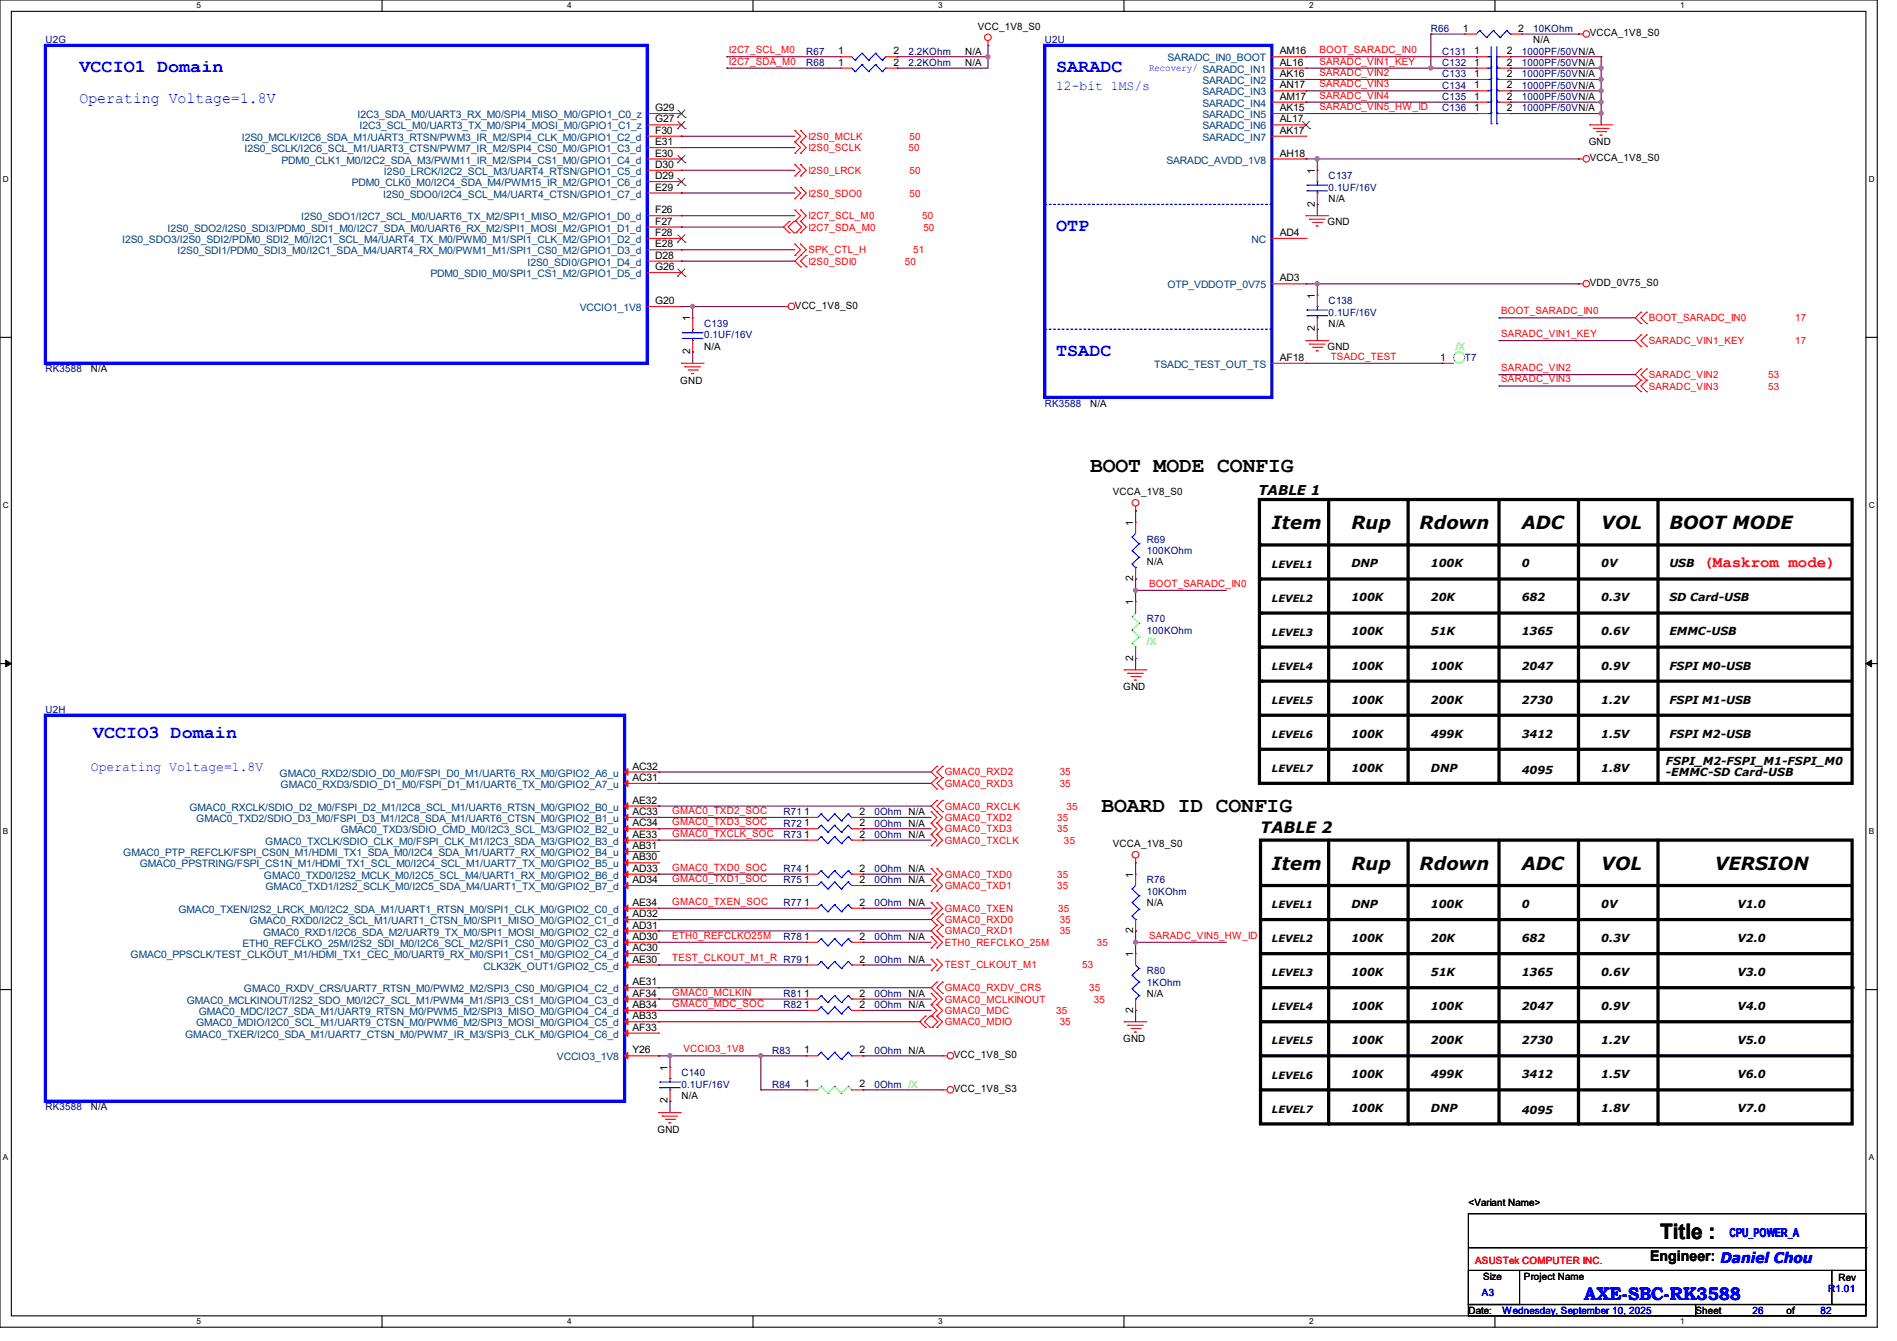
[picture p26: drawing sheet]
<svg xmlns="http://www.w3.org/2000/svg" width="297mm" height="210mm" viewBox="0 0 297 210" stroke-linecap="round" stroke-linejoin="round" font-family="sans-serif">
<defs><g id="words">
<g font-size="3.3">
<text x="170.7" y="73.9">BOOT MODE CONFIG</text>
<text x="172.5" y="127.2">BOARD ID CONFIG</text>
<text x="259.9" y="194.1">Title :</text>
</g>
<g font-size="2.8" fill="#00f">
<text x="12.4" y="11.3">VCCIO1 Domain</text>
<text x="165.4" y="11.3">SARADC</text>
<text x="165.4" y="36.2">OTP</text>
<text x="165.4" y="55.7">TSADC</text>
<text x="14.6" y="115.6">VCCIO3 Domain</text>
<text x="248" y="203.6">AXE-SBC-RK3588</text>
</g>
<g font-size="2.8">
<text x="199.1" y="82.8">Item</text>
<text x="211.6" y="82.8">Rup</text>
<text x="222.2" y="82.8">Rdown</text>
<text x="238.3" y="82.8">ADC</text>
<text x="250.7" y="82.8">VOL</text>
<text x="261.4" y="82.8">BOOT MODE</text>
<text x="199.1" y="136.2">Item</text>
<text x="211.6" y="136.2">Rup</text>
<text x="222.2" y="136.2">Rdown</text>
<text x="238.3" y="136.2">ADC</text>
<text x="250.7" y="136.2">VOL</text>
<text x="268.5" y="136.2">VERSION</text>
</g>
<text font-size="2.5" fill="#00f" x="12.4" y="16.2">Operating Voltage=1.8V</text>
<text font-size="2.5" fill="#f00" x="266.7" y="88.8">(Maskrom mode)</text>
<text font-size="2.5" x="197.4" y="130.5">TABLE 2</text>
<text font-size="2.3" x="258.4" y="197.5">Engineer: Daniel Chou</text>
<g font-size="2.1" fill="#00f">
<text x="165.4" y="14.1">12-bit 1MS/s</text>
<text x="14.2" y="120.8">Operating Voltage=1.8V</text>
</g>
<text font-size="2.1" x="197" y="77.5">TABLE 1</text>
<text font-size="1.9" fill="#00f" x="270.8" y="193.7">CPU_POWER_A</text>
<g font-size="1.7">
<text x="211.6" y="88.9">DNP</text>
<text x="224" y="88.9">100K</text>
<text x="238.3" y="88.9">0</text>
<text x="250.7" y="88.9">0V</text>
<text x="261.4" y="88.9">USB</text>
<text x="211.6" y="94.2">100K</text>
<text x="224" y="94.2">20K</text>
<text x="238.3" y="94.2">682</text>
<text x="250.7" y="94.2">0.3V</text>
<text x="261.4" y="94.2">SD Card-USB</text>
<text x="211.6" y="99.5">100K</text>
<text x="224" y="99.5">51K</text>
<text x="238.3" y="99.5">1365</text>
<text x="250.7" y="99.5">0.6V</text>
<text x="261.4" y="99.5">EMMC-USB</text>
<text x="211.6" y="104.9">100K</text>
<text x="224" y="104.9">100K</text>
<text x="238.3" y="104.9">2047</text>
<text x="250.7" y="104.9">0.9V</text>
<text x="261.4" y="104.9">FSPI M0-USB</text>
<text x="211.6" y="110.2">100K</text>
<text x="224" y="110.2">200K</text>
<text x="238.3" y="110.2">2730</text>
<text x="250.7" y="110.2">1.2V</text>
<text x="261.4" y="110.2">FSPI M1-USB</text>
<text x="211.6" y="115.5">100K</text>
<text x="224" y="115.5">499K</text>
<text x="238.3" y="115.5">3412</text>
<text x="250.7" y="115.5">1.5V</text>
<text x="260.8" y="119.8">FSPI_M2-FSPI_M1-FSPI_M0</text>
<text x="261.4" y="115.5">FSPI M2-USB</text>
<text x="211.6" y="120.9">100K</text>
<text x="224" y="120.9">DNP</text>
<text x="238.3" y="121.2">4095</text>
<text x="250.7" y="120.9">1.8V</text>
<text x="260.8" y="121.5">-EMMC-SD Card-USB</text>
<text x="211.6" y="142.2">DNP</text>
<text x="224" y="142.2">100K</text>
<text x="238.3" y="142.2">0</text>
<text x="250.7" y="142.2">0V</text>
<text x="272" y="142.2">V1.0</text>
<text x="211.6" y="147.5">100K</text>
<text x="224" y="147.5">20K</text>
<text x="238.3" y="147.5">682</text>
<text x="250.7" y="147.5">0.3V</text>
<text x="272" y="147.5">V2.0</text>
<text x="211.6" y="152.9">100K</text>
<text x="224" y="152.9">51K</text>
<text x="238.3" y="152.9">1365</text>
<text x="250.7" y="152.9">0.6V</text>
<text x="272" y="152.9">V3.0</text>
<text x="211.6" y="158.2">100K</text>
<text x="224" y="158.2">100K</text>
<text x="238.3" y="158.2">2047</text>
<text x="250.7" y="158.2">0.9V</text>
<text x="272" y="158.2">V4.0</text>
<text x="211.6" y="163.5">100K</text>
<text x="224" y="163.5">200K</text>
<text x="238.3" y="163.5">2730</text>
<text x="250.7" y="163.5">1.2V</text>
<text x="272" y="163.5">V5.0</text>
<text x="211.6" y="168.9">100K</text>
<text x="224" y="168.9">499K</text>
<text x="238.3" y="168.9">3412</text>
<text x="250.7" y="168.9">1.5V</text>
<text x="272" y="168.9">V6.0</text>
<text x="211.6" y="174.2">100K</text>
<text x="224" y="174.2">DNP</text>
<text x="238.3" y="174.5">4095</text>
<text x="250.7" y="174.2">1.8V</text>
<text x="272" y="174.2">V7.0</text>
</g>
<g font-size="1.6">
<text x="153.1" y="4.7">VCC_1V8_S0</text>
<text x="229" y="5">1</text>
<text x="237.7" y="5">2</text>
<text x="248.9" y="5.7">VCCA_1V8_S0</text>
<text x="131.2" y="10.3">1</text>
<text x="131.2" y="8.5">1</text>
<text x="139.9" y="10.3">2</text>
<text x="139.9" y="8.5">2</text>
<text x="151.1" y="10.3">N/A</text>
<text x="151.1" y="8.6">N/A</text>
<text x="200.4" y="10.3">AL16</text>
<text x="200.4" y="8.5">AM16</text>
<text x="230.8" y="10.3">1</text>
<text x="230.8" y="8.5">1</text>
<text x="235.9" y="10.3">2</text>
<text x="235.9" y="8.5">2</text>
<text x="240" y="6.8">N/A</text>
<text x="102.6" y="17.4">G29</text>
<text x="200.4" y="17.4">AK15</text>
<text x="200.4" y="12.1">AK16</text>
<text x="200.4" y="15.6">AM17</text>
<text x="200.4" y="13.8">AN17</text>
<text x="230.8" y="13.8">1</text>
<text x="230.8" y="17.4">1</text>
<text x="230.8" y="12.1">1</text>
<text x="230.8" y="15.6">1</text>
<text x="235.9" y="13.8">2</text>
<text x="235.9" y="17.4">2</text>
<text x="235.9" y="12.1">2</text>
<text x="235.9" y="15.6">2</text>
<text x="102.6" y="22.7">E31</text>
<text x="102.6" y="21">F30</text>
<text x="102.6" y="19.2">G27</text>
<text x="200.4" y="21">AK17</text>
<text x="200.4" y="19.2">AL17</text>
<text x="248.7" y="22.8">GND</text>
<text x="102.6" y="28.1">D29</text>
<text x="102.6" y="26.3">D30</text>
<text x="102.6" y="29.8">E29</text>
<text x="102.6" y="24.5">E30</text>
<text x="200.4" y="24.5">AH18</text>
<text x="205.9" y="27.2" transform="rotate(-90 205.9 27.2)">1</text>
<text x="248.9" y="25.3">VCCA_1V8_S0</text>
<text x="102.6" y="33.4">F26</text>
<text x="102.6" y="35.2">F27</text>
<text x="205.9" y="32.3" transform="rotate(-90 205.9 32.3)">2</text>
<text x="207.9" y="35.2">GND</text>
<text x="208" y="31.7">N/A</text>
<text x="102.6" y="40.5">D28</text>
<text x="102.6" y="38.7">E28</text>
<text x="102.6" y="37">F28</text>
<text x="200.4" y="37">AD4</text>
<text x="102.6" y="47.6">G20</text>
<text x="102.6" y="42.3">G26</text>
<text x="200.4" y="44.1">AD3</text>
<text x="205.9" y="46.8" transform="rotate(-90 205.9 46.8)">1</text>
<text x="248.9" y="44.8">VDD_0V75_S0</text>
<text x="108.1" y="50.3" transform="rotate(-90 108.1 50.3)">1</text>
<text x="124.5" y="48.4">VCC_1V8_S0</text>
<text x="205.9" y="51.9" transform="rotate(-90 205.9 51.9)">2</text>
<text x="208" y="51.2">N/A</text>
<text x="14.2" y="58.3">N/A</text>
<text x="108.1" y="55.5" transform="rotate(-90 108.1 55.5)">2</text>
<text x="110.2" y="54.8">N/A</text>
<text x="200.4" y="56.5">AF18</text>
<text x="207.9" y="54.8">GND</text>
<text x="225.5" y="56.5">1</text>
<text x="106.5" y="60.1">GND</text>
<text x="170.7" y="63.7">N/A</text>
<text x="174.2" y="77.6">VCCA_1V8_S0</text>
<text x="177.4" y="82.3" transform="rotate(-90 177.4 82.3)">1</text>
<text x="179.6" y="88.6">N/A</text>
<text x="199.1" y="88.9">LEVEL1</text>
<text x="177.4" y="94.8" transform="rotate(-90 177.4 94.8)">1</text>
<text x="177.4" y="91" transform="rotate(-90 177.4 91)">2</text>
<text x="199.1" y="94.2">LEVEL2</text>
<text x="199.1" y="99.6">LEVEL3</text>
<text x="177.4" y="103.5" transform="rotate(-90 177.4 103.5)">2</text>
<text x="199.1" y="104.9">LEVEL4</text>
<text x="175.9" y="108.1">GND</text>
<text x="199.1" y="110.2">LEVEL5</text>
<text x="199.1" y="115.6">LEVEL6</text>
<text x="99" y="122.3">AC31</text>
<text x="99" y="120.5">AC32</text>
<text x="99" y="125.9">AE32</text>
<text x="199.1" y="120.9">LEVEL7</text>
<text x="99" y="127.6">AC33</text>
<text x="99" y="129.4">AC34</text>
<text x="99" y="131.2">AE33</text>
<text x="125.9" y="129.4">1</text>
<text x="125.9" y="131.2">1</text>
<text x="125.9" y="127.6">1</text>
<text x="134.6" y="129.4">2</text>
<text x="134.6" y="131.2">2</text>
<text x="134.6" y="127.6">2</text>
<text x="99" y="134.7">AB30</text>
<text x="99" y="133">AB31</text>
<text x="99" y="136.5">AD33</text>
<text x="125.9" y="136.5">1</text>
<text x="134.6" y="136.5">2</text>
<text x="174.2" y="132.7">VCCA_1V8_S0</text>
<text x="177.4" y="137.5" transform="rotate(-90 177.4 137.5)">1</text>
<text x="99" y="143.6">AD32</text>
<text x="99" y="138.3">AD34</text>
<text x="99" y="141.9">AE34</text>
<text x="125.9" y="141.9">1</text>
<text x="125.9" y="138.3">1</text>
<text x="134.6" y="141.9">2</text>
<text x="134.6" y="138.3">2</text>
<text x="179.6" y="141.9">N/A</text>
<text x="199.1" y="142.2">LEVEL1</text>
<text x="99" y="149">AC30</text>
<text x="99" y="147.2">AD30</text>
<text x="99" y="145.4">AD31</text>
<text x="125.9" y="147.2">1</text>
<text x="134.6" y="147.2">2</text>
<text x="177.4" y="149.9" transform="rotate(-90 177.4 149.9)">1</text>
<text x="177.4" y="146.1" transform="rotate(-90 177.4 146.1)">2</text>
<text x="199.1" y="147.6">LEVEL2</text>
<text x="99" y="150.8">AE30</text>
<text x="99" y="154.3">AE31</text>
<text x="125.9" y="150.8">1</text>
<text x="134.6" y="150.8">2</text>
<text x="199.1" y="152.9">LEVEL3</text>
<text x="99" y="159.6">AB33</text>
<text x="99" y="157.9">AB34</text>
<text x="99" y="161.4">AF33</text>
<text x="99" y="156.1">AF34</text>
<text x="125.9" y="157.9">1</text>
<text x="125.9" y="156.1">1</text>
<text x="134.6" y="157.9">2</text>
<text x="134.6" y="156.1">2</text>
<text x="177.4" y="158.6" transform="rotate(-90 177.4 158.6)">2</text>
<text x="179.6" y="156.1">N/A</text>
<text x="199.1" y="158.2">LEVEL4</text>
<text x="99" y="165">Y26</text>
<text x="104.5" y="167.7" transform="rotate(-90 104.5 167.7)">1</text>
<text x="125.9" y="165">1</text>
<text x="134.6" y="165">2</text>
<text x="149.4" y="165.7">VCC_1V8_S0</text>
<text x="175.9" y="163.2">GND</text>
<text x="199.1" y="163.6">LEVEL5</text>
<text x="14.2" y="173.9">N/A</text>
<text x="104.5" y="172.8" transform="rotate(-90 104.5 172.8)">2</text>
<text x="106.7" y="172.1">N/A</text>
<text x="125.9" y="170.3">1</text>
<text x="134.6" y="170.3">2</text>
<text x="149.4" y="171.1">VCC_1V8_S3</text>
<text x="199.1" y="168.9">LEVEL6</text>
<text x="103" y="177.5">GND</text>
<text x="199.1" y="174.2">LEVEL7</text>
<text x="229.9" y="188.8">&lt;Variant Name&gt;</text>
<text x="232.2" y="200.4">Size</text>
<text x="238.6" y="200.4">Project Name</text>
<text x="287.9" y="200.6">Rev</text>
<text x="229.9" y="205.7">Date:</text>
<text x="265.5" y="205.7">Sheet</text>
<text x="279.7" y="205.7">of</text>
</g>
<g font-size="1.6" fill="#000080">
<text x="224" y="5">R66</text>
<text x="240" y="5">10KOhm</text>
<text x="7.1" y="6.8">U2G</text>
<text x="126.2" y="10.3">R68</text>
<text x="126.2" y="8.6">R67</text>
<text x="142.2" y="10.3">2.2KOhm</text>
<text x="142.2" y="8.6">2.2KOhm</text>
<text x="163.6" y="6.8">U2U</text>
<text x="225.8" y="10.3">C132</text>
<text x="225.8" y="8.6">C131</text>
<text x="238.2" y="10.3">1000PF/50VN/A</text>
<text x="238.2" y="8.6">1000PF/50VN/A</text>
<text x="225.8" y="13.9">C134</text>
<text x="225.8" y="17.4">C136</text>
<text x="225.8" y="12.1">C133</text>
<text x="225.8" y="15.7">C135</text>
<text x="238.2" y="13.9">1000PF/50VN/A</text>
<text x="238.2" y="17.4">1000PF/50VN/A</text>
<text x="238.2" y="12.1">1000PF/50VN/A</text>
<text x="238.2" y="15.7">1000PF/50VN/A</text>
<text x="208" y="28.1">C137</text>
<text x="208" y="29.9">0.1UF/16V</text>
<text x="208" y="47.7">C138</text>
<text x="110.2" y="51.2">C139</text>
<text x="110.2" y="53">0.1UF/16V</text>
<text x="208" y="49.4">0.1UF/16V</text>
<text x="7.1" y="58.3">RK3588</text>
<text x="229.4" y="56.6">T7</text>
<text x="163.6" y="63.7">RK3588</text>
<text x="179.6" y="85">R69</text>
<text x="179.6" y="86.8">100KOhm</text>
<text x="179.6" y="97.4">R70</text>
<text x="179.6" y="99.2">100KOhm</text>
<text x="7.1" y="111.7">U2H</text>
<text x="122.7" y="129.5">R72</text>
<text x="122.7" y="131.2">R73</text>
<text x="122.7" y="127.7">R71</text>
<text x="136.9" y="129.5">0Ohm N/A</text>
<text x="136.9" y="131.2">0Ohm N/A</text>
<text x="136.9" y="127.7">0Ohm N/A</text>
<text x="122.7" y="136.6">R74</text>
<text x="136.9" y="136.6">0Ohm N/A</text>
<text x="122.7" y="141.9">R77</text>
<text x="122.7" y="138.3">R75</text>
<text x="136.9" y="141.9">0Ohm N/A</text>
<text x="136.9" y="138.3">0Ohm N/A</text>
<text x="179.6" y="138.3">R76</text>
<text x="179.6" y="140.1">10KOhm</text>
<text x="122.7" y="147.2">R78</text>
<text x="136.9" y="147.2">0Ohm N/A</text>
<text x="136.9" y="150.8">0Ohm N/A</text>
<text x="179.6" y="152.6">R80</text>
<text x="179.6" y="154.3">1KOhm</text>
<text x="122.7" y="157.9">R82</text>
<text x="122.7" y="156.1">R81</text>
<text x="136.9" y="157.9">0Ohm N/A</text>
<text x="136.9" y="156.1">0Ohm N/A</text>
<text x="120.9" y="165">R83</text>
<text x="136.9" y="165">0Ohm N/A</text>
<text x="7.1" y="173.9">RK3588</text>
<text x="106.7" y="168.6">C140</text>
<text x="106.7" y="170.3">0.1UF/16V</text>
<text x="120.9" y="170.3">R84</text>
<text x="136.9" y="170.3">0Ohm /X</text>
</g>
<g font-size="1.6" fill="#f00">
<text x="114.1" y="10.1">I2C7_SDA_M0</text>
<text x="114.1" y="8.3">I2C7_SCL_M0</text>
<text x="206.6" y="8.3">BOOT_SARADC_IN0</text>
<text x="206.6" y="10.1">SARADC_VIN1_KEY</text>
<text x="206.6" y="11.9">SARADC_VIN2</text>
<text x="206.6" y="17.2">SARADC_VIN5_HW_ID</text>
<text x="206.6" y="13.7">SARADC_VIN3</text>
<text x="206.6" y="15.5">SARADC_VIN4</text>
<text x="126.6" y="21.9">I2S0_MCLK</text>
<text x="126.6" y="23.7">I2S0_SCLK</text>
<text x="142.2" y="23.7">50</text>
<text x="142.4" y="21.9">50</text>
<text x="126.6" y="27.2">I2S0_LRCK</text>
<text x="142.4" y="27.2">50</text>
<text x="126.6" y="30.8">I2S0_SDO0</text>
<text x="126.6" y="34.3">I2C7_SCL_M0</text>
<text x="142.4" y="30.8">50</text>
<text x="144.4" y="34.3">50</text>
<text x="126.6" y="41.4">I2S0_SDI0</text>
<text x="126.6" y="36.1">I2C7_SDA_M0</text>
<text x="126.6" y="39.7">SPK_CTL_H</text>
<text x="141.7" y="41.4">50</text>
<text x="143" y="39.7">51</text>
<text x="144.6" y="36.1">50</text>
<text x="235" y="49.2">BOOT_SARADC_IN0</text>
<text x="235" y="52.8">SARADC_VIN1_KEY</text>
<text x="258.1" y="50.3">BOOT_SARADC_IN0</text>
<text x="258.1" y="53.9">SARADC_VIN1_KEY</text>
<text x="281.1" y="53.9">17</text>
<text x="281.1" y="50.3">17</text>
<text x="208.4" y="56.3">TSADC_TEST</text>
<text x="235" y="59.9">SARADC_VIN3</text>
<text x="235" y="58.1">SARADC_VIN2</text>
<text x="258.1" y="59.2">SARADC_VIN2</text>
<text x="276.8" y="59.2">53</text>
<text x="258.1" y="61">SARADC_VIN3</text>
<text x="276.8" y="61">53</text>
<text x="179.9" y="91.9">BOOT_SARADC_IN0</text>
<text x="147.9" y="121.5">GMAC0_RXD2</text>
<text x="147.9" y="123.2">GMAC0_RXD3</text>
<text x="165.9" y="121.5">35</text>
<text x="165.9" y="123.2">35</text>
<text x="105.2" y="127.5">GMAC0_TXD2_SOC</text>
<text x="105.2" y="129.2">GMAC0_TXD3_SOC</text>
<text x="105.2" y="131">GMAC0_TXCLK_SOC</text>
<text x="147.9" y="126.8">GMAC0_RXCLK</text>
<text x="147.9" y="128.6">GMAC0_TXD2</text>
<text x="147.9" y="130.3">GMAC0_TXD3</text>
<text x="165.5" y="128.6">35</text>
<text x="165.5" y="130.3">35</text>
<text x="167" y="126.8">35</text>
<text x="105.2" y="136.4">GMAC0_TXD0_SOC</text>
<text x="147.9" y="132.1">GMAC0_TXCLK</text>
<text x="147.9" y="137.5">GMAC0_TXD0</text>
<text x="165.5" y="137.5">35</text>
<text x="166.6" y="132.1">35</text>
<text x="105.2" y="138.1">GMAC0_TXD1_SOC</text>
<text x="105.2" y="141.7">GMAC0_TXEN_SOC</text>
<text x="147.9" y="139.2">GMAC0_TXD1</text>
<text x="147.9" y="142.8">GMAC0_TXEN</text>
<text x="165.5" y="139.2">35</text>
<text x="165.7" y="142.8">35</text>
<text x="105.2" y="147">ETH0_REFCLKO25M</text>
<text x="147.9" y="144.6">GMAC0_RXD0</text>
<text x="147.9" y="146.3">GMAC0_RXD1</text>
<text x="147.9" y="148.1">ETH0_REFCLKO_25M</text>
<text x="165.9" y="144.6">35</text>
<text x="165.9" y="146.3">35</text>
<text x="171.7" y="148.1">35</text>
<text x="179.9" y="147">SARADC_VIN5_HW_ID</text>
<text x="105.2" y="155.9">GMAC0_MCLKIN</text>
<text x="105.2" y="150.6">TEST_CLKOUT_M1_R R79</text>
<text x="147.9" y="155.2">GMAC0_RXDV_CRS</text>
<text x="147.9" y="151.7">TEST_CLKOUT_M1</text>
<text x="169.5" y="151.7">53</text>
<text x="170.5" y="155.2">35</text>
<text x="105.2" y="157.7">GMAC0_MDC_SOC</text>
<text x="147.9" y="158.8">GMAC0_MDC</text>
<text x="147.9" y="160.6">GMAC0_MDIO</text>
<text x="147.9" y="157">GMAC0_MCLKINOUT</text>
<text x="165.4" y="158.8">35</text>
<text x="165.9" y="160.6">35</text>
<text x="171.2" y="157">35</text>
<text x="107" y="164.8">VCCIO3_1V8</text>
<text x="231" y="197.9">ASUSTek COMPUTER INC.</text>
</g>
<g font-size="1.6" fill="#00f">
<text x="179.9" y="11.2">Recovery/ SARADC_IN1</text>
<text x="232" y="202.9">A3</text>
<text x="286.3" y="202.3">R1.01</text>
<text x="235.2" y="205.7">Wednesday, September 10, 2025</text>
<text x="274.4" y="205.7">26</text>
<text x="285" y="205.7">82</text>
</g>
<g font-size="1.6" fill="#004080">
<text x="182.8" y="9.6">SARADC_IN0_BOOT</text>
<text x="188.3" y="13.2">SARADC_IN2</text>
<text x="188.3" y="16.7">SARADC_IN4</text>
<text x="188.3" y="14.9">SARADC_IN3</text>
<text x="37.8" y="22.1">I2S0_MCLK/I2C6_SDA_M1/UART3_RTSN/PWM3_IR_M2/SPI4_CLK_M0/GPIO1_C2_d</text>
<text x="38.3" y="23.8">I2S0_SCLK/I2C6_SCL_M1/UART3_CTSN/PWM7_IR_M2/SPI4_CS0_M0/GPIO1_C3_d</text>
<text x="56" y="18.5">I2C3_SDA_M0/UART3_RX_M0/SPI4_MISO_M0/GPIO1_C0_z</text>
<text x="56.3" y="20.3">I2C3_SCL_M0/UART3_TX_M0/SPI4_MOSI_M0/GPIO1_C1_z</text>
<text x="188.3" y="18.5">SARADC_IN5</text>
<text x="188.3" y="22.1">SARADC_IN7</text>
<text x="188.3" y="20.3">SARADC_IN6</text>
<text x="44.1" y="25.6">PDM0_CLK1_M0/I2C2_SDA_M3/PWM11_IR_M2/SPI4_CS1_M0/GPIO1_C4_d</text>
<text x="55.1" y="29.2">PDM0_CLK0_M0/I2C4_SDA_M4/PWM15_IR_M2/GPIO1_C6_d</text>
<text x="60.1" y="27.4">I2S0_LRCK/I2C2_SCL_M3/UART4_RTSN/GPIO1_C5_d</text>
<text x="182.6" y="25.6">SARADC_AVDD_1V8</text>
<text x="47.2" y="34.5">I2S0_SDO1/I2C7_SCL_M0/UART6_TX_M2/SPI1_MISO_M2/GPIO1_D0_d</text>
<text x="60" y="30.9">I2S0_SDO0/I2C4_SCL_M4/UART4_CTSN/GPIO1_C7_d</text>
<text x="19.1" y="38.1">I2S0_SDO3/I2S0_SDI2/PDM0_SDI2_M0/I2C1_SCL_M4/UART4_TX_M0/PWM0_M1/SPI1_CLK_M2/GPIO1_D2_d</text>
<text x="26.2" y="36.3">I2S0_SDO2/I2S0_SDI3/PDM0_SDI1_M0/I2C7_SDA_M0/UART6_RX_M2/SPI1_MOSI_M2/GPIO1_D1_d</text>
<text x="27.8" y="39.8">I2S0_SDI1/PDM0_SDI3_M0/I2C1_SDA_M4/UART4_RX_M0/PWM1_M1/SPI1_CS0_M2/GPIO1_D3_d</text>
<text x="82.6" y="41.6">I2S0_SDI0/GPIO1_D4_d</text>
<text x="196" y="38.1">NC</text>
<text x="67.4" y="43.4">PDM0_SDI0_M0/SPI1_CS1_M2/GPIO1_D5_d</text>
<text x="182.8" y="45.2">OTP_VDDOTP_0V75</text>
<text x="90.8" y="48.7">VCCIO1_1V8</text>
<text x="180.7" y="57.6">TSADC_TEST_OUT_TS</text>
<text x="43.8" y="121.6">GMAC0_RXD2/SDIO_D0_M0/FSPI_D0_M1/UART6_RX_M0/GPIO2_A6_u</text>
<text x="43.9" y="123.4">GMAC0_RXD3/SDIO_D1_M0/FSPI_D1_M1/UART6_TX_M0/GPIO2_A7_u</text>
<text x="29.7" y="127">GMAC0_RXCLK/SDIO_D2_M0/FSPI_D2_M1/I2C8_SCL_M1/UART6_RTSN_M0/GPIO2_B0_u</text>
<text x="30.7" y="128.7">GMAC0_TXD2/SDIO_D3_M0/FSPI_D3_M1/I2C8_SDA_M1/UART6_CTSN_M0/GPIO2_B1_u</text>
<text x="53.3" y="130.5">GMAC0_TXD3/SDIO_CMD_M0/I2C3_SCL_M3/GPIO2_B2_u</text>
<text x="19.3" y="134.1">GMAC0_PTP_REFCLK/FSPI_CS0N_M1/HDMI_TX1_SDA_M0/I2C4_SDA_M1/UART7_RX_M0/GPIO2_B4_u</text>
<text x="21.9" y="135.8">GMAC0_PPSTRING/FSPI_CS1N_M1/HDMI_TX1_SCL_M0/I2C4_SCL_M1/UART7_TX_M0/GPIO2_B5_u</text>
<text x="41.3" y="137.6">GMAC0_TXD0/I2S2_MCLK_M0/I2C5_SCL_M4/UART1_RX_M0/GPIO2_B6_d</text>
<text x="41.5" y="132.3">GMAC0_TXCLK/SDIO_CLK_M0/FSPI_CLK_M1/I2C3_SDA_M3/GPIO2_B3_d</text>
<text x="27.9" y="143">GMAC0_TXEN/I2S2_LRCK_M0/I2C2_SDA_M1/UART1_RTSN_M0/SPI1_CLK_M0/GPIO2_C0_d</text>
<text x="41.6" y="139.4">GMAC0_TXD1/I2S2_SCLK_M0/I2C5_SDA_M4/UART1_TX_M0/GPIO2_B7_d</text>
<text x="38" y="148.3">ETH0_REFCLKO_25M/I2S2_SDI_M0/I2C6_SCL_M2/SPI1_CS0_M0/GPIO2_C3_d</text>
<text x="39.1" y="144.7">GMAC0_RXD0/I2C2_SCL_M1/UART1_CTSN_M0/SPI1_MISO_M0/GPIO2_C1_d</text>
<text x="41.2" y="146.5">GMAC0_RXD1/I2C6_SDA_M2/UART9_TX_M0/SPI1_MOSI_M0/GPIO2_C2_d</text>
<text x="20.4" y="150.1">GMAC0_PPSCLK/TEST_CLKOUT_M1/HDMI_TX1_CEC_M0/UART9_RX_M0/SPI1_CS1_M0/GPIO2_C4_d</text>
<text x="38.2" y="155.4">GMAC0_RXDV_CRS/UART7_RTSN_M0/PWM2_M2/SPI3_CS0_M0/GPIO4_C2_d</text>
<text x="75.7" y="151.9">CLK32K_OUT1/GPIO2_C5_d</text>
<text x="29.3" y="157.2">GMAC0_MCLKINOUT/I2S2_SDO_M0/I2C7_SCL_M1/PWM4_M1/SPI3_CS1_M0/GPIO4_C3_d</text>
<text x="30.7" y="160.7">GMAC0_MDIO/I2C0_SCL_M1/UART9_CTSN_M0/PWM6_M2/SPI3_MOSI_M0/GPIO4_C5_d</text>
<text x="31.1" y="159">GMAC0_MDC/I2C7_SDA_M1/UART9_RTSN_M0/PWM5_M2/SPI3_MISO_M0/GPIO4_C4_d</text>
<text x="29" y="162.5">GMAC0_TXER/I2C0_SDA_M1/UART7_CTSN_M0/PWM7_IR_M3/SPI3_CLK_M0/GPIO4_C6_d</text>
<text x="87.2" y="166.1">VCCIO3_1V8</text>
</g>
<g font-size="1.6" fill="#0f0">
<text x="227.9" y="54.8">/X</text>
<text x="179.6" y="101">/X</text>
</g>
<g font-size="1.3">
<text x="30.8" y="1.3">5</text>
<text x="88.8" y="1.3">4</text>
<text x="146.9" y="1.3">3</text>
<text x="205" y="1.3">2</text>
<text x="263.1" y="1.3">1</text>
<text x=".5" y="28.4">D</text>
<text x="292.6" y="28.4">D</text>
<text x=".5" y="79.5">C</text>
<text x="292.6" y="79.5">C</text>
<text x=".5" y="130.6">B</text>
<text x="292.6" y="130.6">B</text>
<text x=".5" y="181.7">A</text>
<text x="292.6" y="181.7">A</text>
<text x="30.8" y="207.4">5</text>
<text x="88.8" y="207.4">4</text>
<text x="146.9" y="207.4">3</text>
<text x="205" y="207.4">2</text>
<text x="263.1" y="207.4">1</text>
</g>
</g></defs>
<path d="M0 0h293.9v207.9h-293.9zM1.8 1.8h290.3v204.3h-290.3z" fill="none" stroke="#000" stroke-width=".17"/>
<g fill="#fff">
<path d="M30.8 .2h.7v1.4h-.7z"/>
<path d="M30.8 206.2h.7v1.4h-.7z"/>
</g>
<path d="M59.8 0v1.8M59.8 206.1v1.8" fill="none" stroke="#000" stroke-width=".17"/>
<g fill="#fff">
<path d="M88.8 .2h.7v1.4h-.7z"/>
<path d="M88.8 206.2h.7v1.4h-.7z"/>
</g>
<path d="M117.9 0v1.8M117.9 206.1v1.8" fill="none" stroke="#000" stroke-width=".17"/>
<g fill="#fff">
<path d="M146.9 .2h.7v1.4h-.7z"/>
<path d="M146.9 206.2h.7v1.4h-.7z"/>
</g>
<path d="M176 0v1.8M176 206.1v1.8" fill="none" stroke="#000" stroke-width=".17"/>
<g fill="#fff">
<path d="M205 .2h.7v1.4h-.7z"/>
<path d="M205 206.2h.7v1.4h-.7z"/>
</g>
<path d="M234.1 0v1.8M234.1 206.1v1.8" fill="none" stroke="#000" stroke-width=".17"/>
<g fill="#fff">
<path d="M263.1 .2h.6v1.4h-.6z"/>
<path d="M263.1 206.2h.6v1.4h-.6z"/>
<path d="M.5 27.3h.9v1.4h-.9z"/>
<path d="M292.6 27.3h.9v1.4h-.9z"/>
<path d="M.5 78.4h.9v1.4h-.9z"/>
<path d="M292.6 78.4h.9v1.4h-.9z"/>
</g>
<path d="M0 52.8h1.8M292.1 52.8h1.8" fill="none" stroke="#000" stroke-width=".17"/>
<g fill="#fff">
<path d="M.5 129.5h.8v1.4h-.8z"/>
<path d="M292.6 129.5h.8v1.4h-.8z"/>
</g>
<path d="M0 103.9h1.8M292.1 103.9h1.8" fill="none" stroke="#000" stroke-width=".17"/>
<path d="M.9 103.4l.9 .5-.9 .5zM292.1 103.9l.9-.5v1z" fill="#000" stroke="#000" stroke-width=".16"/>
<g fill="#fff">
<path d="M.5 180.5h.8v1.4h-.8z"/>
<path d="M292.6 180.5h.8v1.4h-.8z"/>
</g>
<path d="M0 155h1.8M292.1 155h1.8M229.9 190.1h62.2v14.2h-62.2zM229.9 199h8v5.3h-8zM229.9 195.4h62.2M238.1 199h48.7M286.8 199h5.3v5.3h-5.3zM286.8 199h.1M292.1 195.4h.1M229.9 204.3h35.6v1.8h-35.6zM265.5 204.3h26.6v1.8h-26.6z" fill="none" stroke="#000" stroke-width=".17"/>
<g fill="none" stroke="#000" stroke-width=".51">
<path d="M197.2 78.2h92.8v44.5h-92.8zM208 78.2v44.5M220.5 78.2v44.5M234.7 78.2v44.3M247.1 78.2v44.5M259.6 78.2v44.5M197.4 85.3h92.4M197.4 90.7h92.4M197.5 96h92.3M197.2 112h92.6M197.4 117.3h92.6M197.5 101.3h92.5"/>
<path d="M197.5 106.7h92.3M197.4 131.6h92.6v44.4h-92.6zM197.4 138.7h92.4M208 131.6v44.4M220.5 131.6v44.4M234.7 131.6v44.3M247.1 131.6v44.4M259.6 131.6v44.4M197.4 144h92.6M197.4 149.4h92.6M197.4 154.7h92.8M197.4 160h92.6"/>
<path d="M197.4 165.4h92.6M197.4 170.7h92.6"/>
</g>
<g fill="#000">
<circle cx="197.4" cy="85.3" r=".25"/>
<circle cx="197.4" cy="90.7" r=".25"/>
<circle cx="197.5" cy="96" r=".25"/>
<circle cx="197.2" cy="112" r=".25"/>
<circle cx="197.4" cy="117.3" r=".25"/>
<circle cx="197.5" cy="101.3" r=".25"/>
<circle cx="197.5" cy="106.7" r=".25"/>
<circle cx="197.4" cy="138.7" r=".25"/>
<circle cx="208" cy="122.7" r=".25"/>
<circle cx="220.5" cy="122.7" r=".25"/>
<circle cx="234.7" cy="122.5" r=".25"/>
<circle cx="247.1" cy="122.7" r=".25"/>
<circle cx="259.6" cy="122.7" r=".25"/>
<circle cx="197.4" cy="144" r=".25"/>
<circle cx="197.4" cy="149.4" r=".25"/>
<circle cx="197.4" cy="154.7" r=".25"/>
<circle cx="197.4" cy="160" r=".25"/>
<circle cx="197.4" cy="170.7" r=".25"/>
<circle cx="197.4" cy="165.4" r=".25"/>
<circle cx="208" cy="176" r=".25"/>
<circle cx="220.5" cy="176" r=".25"/>
<circle cx="234.7" cy="175.9" r=".25"/>
<circle cx="247.1" cy="176" r=".25"/>
<circle cx="259.6" cy="176" r=".25"/>
</g>
<g fill="none" stroke="#f00" stroke-width=".17">
<path d="M101.3 19.6h5.4M101.3 17.8h5.4M106.7 19.6h.1M106.7 17.8h.1M131.6 10.7h.1M131.6 8.9h.1M131.6 10.7h1.7M131.6 8.9h1.7M138.7 10.7h1.8M138.7 8.9h1.8M140.5 10.7h.1M140.5 8.9h.1"/>
<path d="M154.7 7.1h.1M154.7 6.4v.7M199.1 19.6h5.4M199.1 10.7h5.4M199.1 17.8h5.4M199.1 14.2h5.4M199.1 8.9h5.4M199.1 12.4h5.4M199.1 16h5.4M204.5 17.8h.1M204.5 12.4h.1M204.5 10.7h.1"/>
<path d="M204.5 19.6h.1M204.5 8.9h.1M204.5 16h.1M204.5 14.2h.1M229.4 5.3h.1M229.4 5.3h1.7M231.1 10.7h.1M231.1 14.2h.1M231.1 8.9h.1M231.1 17.8h.1M231.1 12.4h.1M231.1 16h.1"/>
<path d="M231.1 10.7h1.8M231.1 17.8h1.8M231.1 14.2h1.8M231.1 8.9h1.8M231.1 12.4h1.8M231.1 16h1.8M234.7 10.7h1.8M234.7 17.8h1.8M234.7 14.2h1.8M234.7 8.9h1.8M234.7 12.4h1.8M234.7 16h1.8"/>
<path d="M236.5 10.7h.1M236.5 14.2h.1M236.5 8.9h.1M236.5 17.8h.1M236.5 12.4h.1M236.5 16h.1M236.5 5.3h1.8M238.3 5.3h.1M247.1 5.3h.1M247.1 5.3h.8M248.9 19.6h.1M248.9 19.6h3.6"/>
<path d="M101.3 33.8h5.4M101.3 24.9h5.4M101.3 28.4h5.4M101.3 26.7h5.4M101.3 39.1h5.4M101.3 30.2h5.4M101.3 23.1h5.4M101.3 35.6h5.4M101.3 37.3h5.4M101.3 21.3h5.4M106.7 28.4h.1M106.7 26.7h.1"/>
<path d="M106.7 39.1h.1M106.7 30.2h.1M106.7 24.9h.1M106.7 23.1h.1M106.7 33.8h.1M106.7 35.6h.1M106.7 37.3h.1M106.7 21.3h.1M123.6 36.4h.1M123.6 34.7h.1M123.6 34.7l-.9 .9 .9 .8M124.3 34.7h.1"/>
<path d="M124.3 36.4h.1M124.3 34.7l-.9 .9 .9 .8M124.5 22.2h.1M124.5 20.4h.1M124.5 24h.1M124.5 27.6h.1M124.5 25.8h.1M124.5 31.1h.1M124.5 29.3h.1M124.5 34.7h.1M124.5 32.9h.1M124.5 38.2h.1"/>
<path d="M124.5 20.4l.8 .9-.8 .9M124.5 22.2l.8 .9-.8 .9M124.5 25.8l.8 .9-.8 .9M124.5 29.3l.8 .9-.8 .9M124.5 32.9l.8 .9-.8 .9M124.5 38.2l.8 .9-.8 .9M124.6 34.7h.1M124.6 36.4h.1M124.6 34.7l.9 .9-.9 .8M125.3 22.2h.1M125.3 20.4h.1M125.3 24h.1"/>
<path d="M125.3 27.6h.1M125.3 25.8h.1M125.3 31.1h.1M125.3 29.3h.1M125.3 34.7h.1M125.3 32.9h.1M125.3 36.4h.1M125.3 38.2h.1M125.3 20.4l.9 .9-.9 .9M125.3 22.2l.9 .9-.9 .9M125.3 25.8l.9 .9-.9 .9M125.3 29.3l.9 .9-.9 .9"/>
<path d="M125.3 38.2l.9 .9-1.7 1.8 .8 .9M125.3 32.9l.9 .9-.9 .9M125.3 34.7l.9 .9-.9 .8M199.1 24.9h5.4M199.1 37.3h5.4M199.1 21.3h5.4M204.5 33.8h.1M204.5 37.3h.1M204.5 24.9h.1M204.5 21.3h.1M204.5 33.8h3.5M205 34.3h.1"/>
<path d="M205 34.3h2.5M205.5 34.8h1.5M206.1 35.4h.1M206.1 35.4h.3M206.2 26.7h.1M206.2 32h.1M206.2 26.7v1.7M206.2 30.2v1.8M207 34.8h.1M247.1 24.9h.1M247.1 24.9h.8M249.5 20.1h.1"/>
<path d="M249.5 20.1h2.4M250 20.6h1.4M250.5 21.2h.1M250.5 21.2h.4M251.4 20.6h.1M101.3 48h5.4M101.3 40.9h5.4M101.3 42.7h5.4M106.7 56.9h.1M106.7 40.9h.1M106.7 48h.1M106.7 42.7h.1"/>
<path d="M106.7 56.9h3.5M107.2 57.4h.1M107.2 57.4h2.5M107.7 58h1.5M108.3 58.5h.1M108.3 58.5h.3M108.5 49.8h.1M108.5 55.1h.1M108.5 49.8v1.8M108.5 53.3v1.8M109.2 58h.1M122.7 48h.1"/>
<path d="M122.7 48h.7M124.5 40h.1M125.3 41.8h.1M125.3 40h.1M126.2 40h.1M126.2 41.8h.1M126.2 40l-.9 .9 .9 .9M199.1 56.9h5.4M199.1 44.4h5.4M204.5 53.3h.1M204.5 44.4h.1M204.5 56.9h.1"/>
<path d="M204.5 53.3h3.5M205 53.9h.1M205 53.9h2.5M205.5 54.4h1.5M206.1 54.9h.1M206.1 54.9h.3M206.2 46.2h.1M206.2 51.6h.1M206.2 46.2v1.8M206.2 49.8v1.8M207 54.4h.1M225.8 56.9h.1"/>
<path d="M225.8 56.9h1.8M247.1 44.4h.1M247.1 44.4h.8M256.9 50.7h.1M256.9 48.9h.1M256.9 54.2h.1M256.9 52.5h.1M256.9 59.6h.1M256.9 57.8h.1M256.9 48.9l-.9 .9 .9 .9M256.9 52.5l-.9 .8 .9 .9M256.9 59.6l-.9 .9 .9 .8"/>
<path d="M256.9 57.8l-.9 .9 .9 .9M257.8 48.9h.1M257.8 50.7h.1M257.8 52.5h.1M257.8 54.2h.1M257.8 59.6h.1M257.8 57.8h.1M257.8 48.9l-.9 .9 .9 .9M257.8 52.5l-.9 .8 .9 .9M257.8 59.6l-.9 .9 .9 .8M257.8 57.8l-.9 .9 .9 .9M177.8 79.3v.7"/>
<path d="M256.9 61.3h.1M257.8 61.3h.1M177.8 80h.1M177.8 94.2h.1M177.8 81.8h.1M177.8 90.7h.1M177.8 81.8v1.8M177.8 88.9v1.8M177.8 94.2v1.8M176 104.9h.1M176 104.9h3.6M176.6 105.5h.1"/>
<path d="M176.6 105.5h2.4M177.1 106h1.4M177.6 106.5h.1M177.6 106.5h.4M177.8 103.1h.1M177.8 101.3v1.8M178.5 106h.1M97.8 136.9h5.3M97.8 129.8h5.3M97.8 138.7h5.3M97.8 131.6h5.3M97.8 128h5.3"/>
<path d="M97.8 135.1h5.3M97.8 133.3h5.3M97.8 122.7h5.3M97.8 120.9h5.3M97.8 126.2h5.3M103.1 135.1h.1M103.1 133.3h.1M103.1 122.7h.1M103.1 120.9h.1M103.1 128h.1M103.1 129.8h.1M103.1 136.9h.1"/>
<path d="M103.1 138.7h.1M103.1 126.2h.1M103.1 131.6h.1M126.2 136.9h.1M126.2 129.8h.1M126.2 138.7h.1M126.2 131.6h.1M126.2 128h.1M126.2 136.9h1.8M126.2 129.8h1.8M126.2 138.7h1.8M126.2 131.6h1.8"/>
<path d="M126.2 128h1.8M133.3 136.9h1.8M133.3 129.8h1.8M133.3 138.7h1.8M133.3 131.6h1.8M133.3 128h1.8M135.1 136.9h.1M135.1 129.8h.1M135.1 138.7h.1M135.1 131.6h.1M135.1 128h.1M145.8 128.9h.1"/>
<path d="M145.8 127.1h.1M145.8 130.7h.1M145.8 132.5h.1M145.8 137.8h.1M145.8 136h.1M145.8 139.6h.1M145.8 127.1l.9 .9-.9 .9M145.8 128.9l.9 .9-.9 .9M145.8 130.7l.9 .9-.9 .9M145.8 136l.9 .9-.9 .9M145.8 137.8l.9 .9-.9 .9M146.7 121.8h.1"/>
<path d="M146.7 120h.1M146.7 123.6h.1M146.7 127.1h.1M146.7 125.3h.1M146.7 128.9h.1M146.7 130.7h.1M146.7 132.5h.1M146.7 137.8h.1M146.7 136h.1M146.7 139.6h.1M146.7 120l-.9 .9 .9 .9M146.7 121.8l-.9 .9 .9 .9"/>
<path d="M146.7 125.3l-.9 .9 1.8 1.8-.9 .9M146.7 128.9l.9 .9-.9 .9M146.7 130.7l.9 .9-.9 .9M146.7 136l.9 .9-.9 .9M146.7 137.8l.9 .9-.9 .9M147.6 120h.1M147.6 121.8h.1M147.6 123.6h.1M147.6 125.3h.1M147.6 127.1h.1M147.6 120l-.9 .9 .9 .9M147.6 121.8l-.9 .9 .9 .9"/>
<path d="M147.6 125.3l-.9 .9 .9 .9M177.8 135.1h.1M177.8 136.9h.1M177.8 134.4v.7M177.8 136.9v1.8M97.8 151.1h5.3M97.8 158.2h5.3M97.8 142.2h5.3M97.8 156.5h5.3M97.8 149.4h5.3M97.8 147.6h5.3M97.8 145.8h5.3"/>
<path d="M97.8 144h5.3M97.8 154.7h5.3M103.1 158.2h.1M103.1 149.4h.1M103.1 147.6h.1M103.1 145.8h.1M103.1 144h.1M103.1 151.1h.1M103.1 154.7h.1M103.1 142.2h.1M103.1 156.5h.1M126.2 151.1h.1"/>
<path d="M126.2 158.2h.1M126.2 142.2h.1M126.2 156.5h.1M126.2 147.6h.1M126.2 151.1h1.8M126.2 158.2h1.8M126.2 142.2h1.8M126.2 156.5h1.8M126.2 147.6h1.8M133.3 151.1h1.8M133.3 158.2h1.8M133.3 142.2h1.8"/>
<path d="M133.3 156.5h1.8M133.3 147.6h1.8M135.1 151.1h.1M135.1 158.2h.1M135.1 142.2h.1M135.1 156.5h.1M135.1 147.6h.1M144.9 159.1h.1M144.9 159.1l-.9 .9 .9 .9M145.6 159.1h.1M145.6 159.1l-.9 .9 .9 .9M145.8 143.1h.1"/>
<path d="M145.8 141.4h.1M145.8 148.5h.1M145.8 146.7h.1M145.8 159.1h.1M145.8 157.4h.1M145.8 152h.1M145.8 150.2h.1M145.8 155.6h.1M145.8 141.4l.9 .8-.9 .9M145.8 146.7l.9 .9-.9 .9M145.8 157.4l.9 .8-.9 .9M145.8 150.2l.9 .9-.9 .9"/>
<path d="M145.8 155.6l.9 .9-.9 .9M146 159.1h.1M146 159.1l.9 .9-.9 .9M146.7 143.1h.1M146.7 141.4h.1M146.7 144.9h.1M146.7 146.7h.1M146.7 148.5h.1M146.7 155.6h.1M146.7 153.8h.1M146.7 159.1h.1M146.7 157.4h.1"/>
<path d="M146.7 152h.1M146.7 150.2h.1M146.7 141.4l.9 .8-1.8 1.8 .9 .9M146.7 144.9l-.9 .9 1.8 1.8-.9 .9M146.7 153.8l-.9 .9 1.8 1.8-.9 .9M146.7 157.4l.9 .8-.9 .9M146.7 159.1l.9 .9-.9 .9M146.7 150.2l.9 .9-.9 .9M147.6 143.1h.1M147.6 144.9h.1M147.6 146.7h.1M147.6 153.8h.1"/>
<path d="M147.6 155.6h.1M147.6 143.1l-.9 .9 .9 .9M147.6 144.9l-.9 .9 .9 .9M147.6 153.8l-.9 .9 .9 .9M177.8 149.4h.1M177.8 158.2h.1M177.8 145.8h.1M177.8 144v1.8M177.8 149.4v1.7M177.8 156.5v1.7M97.8 165.4h5.3M97.8 160h5.3"/>
<path d="M97.8 161.8h5.3M103.1 174.2h.1M103.1 165.4h.1M103.1 160h.1M103.1 161.8h.1M103.1 174.2h3.6M103.7 174.8h.1M103.7 174.8h2.4M104.2 175.3h1.4M104.7 175.9h.1M104.7 175.9h.4M104.9 167.1h.1"/>
<path d="M104.9 172.5h.1M104.9 167.1v1.8M104.9 170.7v1.8M105.6 175.3h.1M126.2 165.4h.1M126.2 170.7h.1M126.2 165.4h1.8M126.2 170.7h1.8M133.3 165.4h1.8M133.3 170.7h1.8M135.1 165.4h.1M135.1 170.7h.1"/>
<path d="M144.9 160.9h.1M145.6 160.9h.1M146 160.9h.1M146.7 160.9h.1M147.6 165.4h.1M147.6 170.7h.1M147.6 165.4h.7M147.6 170.7h.7M176 160h.1M176 160h3.6M176.6 160.6h.1M176.6 160.6h2.4"/>
<path d="M177.1 161.1h1.4M177.6 161.6h.1M177.6 161.6h.4M178.5 161.1h.1"/>
<circle cx="154.7" cy="5.8" r=".52"/>
<circle cx="248.4" cy="5.3" r=".51"/>
<circle cx="248.4" cy="24.9" r=".51"/>
<circle cx="123.9" cy="48" r=".51"/>
<circle cx="248.4" cy="44.4" r=".51"/>
<circle cx="177.8" cy="78.7" r=".52"/>
<circle cx="177.8" cy="133.9" r=".52"/>
<circle cx="148.8" cy="165.3" r=".51"/>
<circle cx="148.8" cy="170.7" r=".51"/>
</g>
<g fill="none" stroke="#00f" stroke-width=".17">
<path d="M133.3 10.7l.6 .5M133.3 8.9l.6 .5M133.9 11.2h.1M133.9 9.4h.1M135 10.1h.1M135 8.3h.1M135 10.1l-1.1 1.1M135 10.1l1 1.1M135 8.3l-1.1 1.1M135 8.3l1 1.1M136 11.2h.1M136 9.4h.1"/>
<path d="M137.1 10.1h.1M137.1 8.3h.1M137.1 10.1l-1.1 1.1M137.1 10.1l1 1.1M137.1 8.3l-1.1 1.1M137.1 8.3l1 1.1M138.1 11.2h.1M138.1 9.4h.1M138.7 10.7h.1M138.7 8.9h.1M138.7 10.7l-.6 .5M138.7 8.9l-.6 .5"/>
<path d="M231.7 4.8h.1M231.7 4.8l1 1.1M231.7 4.8l-.6 .5M232.7 5.9h.1M232.9 10.7h.1M232.9 14.2h.1M232.9 8.9h.1M232.9 17.8h.1M232.9 12.4h.1M232.9 16h.1M232.9 10.7h.6M232.9 14.2h.6"/>
<path d="M232.9 8.9h.6M232.9 17.8h.6M232.9 12.4h.6M232.9 16h.6M233.5 12.3h.1M233.5 15.8h.1M233.5 10.5h.1M233.5 19.4h.1M233.5 14.1h.1M233.5 17.6h.1M233.5 7.3v12.1M233.8 4.8h.1"/>
<path d="M233.8 4.8l1.1 1.1M233.8 4.8l-1.1 1.1M234.4 12.3h.1M234.4 15.8h.1M234.4 10.5h.1M234.4 19.4h.1M234.4 14.1h.1M234.4 17.6h.1M234.4 7.3v12.1M234.4 10.7h.3M234.4 14.2h.3M234.4 8.9h.3"/>
<path d="M234.4 17.8h.3M234.4 12.4h.3M234.4 16h.3M234.7 10.7h.1M234.7 14.2h.1M234.7 8.9h.1M234.7 17.8h.1M234.7 12.4h.1M234.7 16h.1M234.9 5.9h.1M235.9 4.8h.1M235.9 4.8l.6 .5"/>
<path d="M235.9 4.8l-1 1.1M236.5 5.3h.1M204.6 29h.1M204.6 29.9h.1M204.6 29h3.3M204.6 29.9h3.3M206.2 28.4h.1M206.2 30.2h.1M206.2 28.4v.6M206.2 29.9v.3M106.8 52.1h.1M106.8 53h.1"/>
<path d="M106.8 52.1h3.3M106.8 53h3.3M108.5 51.6h.1M108.5 53.3h.1M108.5 51.6v.5M108.5 53v.3M204.6 48.6h.1M204.6 49.4h.1M204.6 48.6h3.3M204.6 49.4h3.3M206.2 48h.1M206.2 49.8h.1"/>
<path d="M206.2 48v.6M206.2 49.4v.4M177.2 88.3h.1M177.2 84.1h.1M177.2 86.2h.1M177.2 88.3l.6 .6M177.2 86.2l1.2 1.1M177.2 84.1l1.2 1.1M177.8 88.9h.1M177.8 83.6l-.6 .5M178.4 87.3h.1M178.4 85.2h.1"/>
<path d="M178.4 87.3l-1.2 1M178.4 85.2l-1.2 1M128.6 136.4h.1M128.6 129.2h.1M128.6 138.1h.1M128.6 131h.1M128.6 127.5h.1M128.6 136.4l1 1.1M128.6 136.4l-.6 .5M128.6 129.2l1 1.1M128.6 129.2l-.6 .6M128.6 138.1l1 1.1"/>
<path d="M128.6 138.1l-.6 .6M128.6 131l1 1.1M128.6 131l-.6 .6M128.6 127.5l1 1.1M128.6 127.5l-.6 .5M129.6 137.5h.1M129.6 130.3h.1M129.6 139.2h.1M129.6 132.1h.1M129.6 128.6h.1M130.7 136.4h.1M130.7 129.2h.1"/>
<path d="M130.7 138.1h.1M130.7 131h.1M130.7 127.5h.1M130.7 136.4l1 1.1M130.7 136.4l-1.1 1.1M130.7 129.2l1 1.1M130.7 129.2l-1.1 1.1M130.7 138.1l1 1.1M130.7 138.1l-1.1 1.1M130.7 131l1 1.1M130.7 131l-1.1 1.1M130.7 127.5l1 1.1"/>
<path d="M130.7 127.5l-1.1 1.1M131.7 137.5h.1M131.7 130.3h.1M131.7 139.2h.1M131.7 132.1h.1M131.7 128.6h.1M132.8 136.4h.1M132.8 129.2h.1M132.8 138.1h.1M132.8 131h.1M132.8 127.5h.1M132.8 136.4l.5 .5"/>
<path d="M132.8 136.4l-1.1 1.1M132.8 129.2l.5 .6M132.8 129.2l-1.1 1.1M132.8 138.1l.5 .6M132.8 138.1l-1.1 1.1M132.8 131l.5 .6M132.8 131l-1.1 1.1M132.8 127.5l.5 .5M132.8 127.5l-1.1 1.1M133.3 136.9h.1M133.3 129.8h.1M133.3 138.7h.1"/>
<path d="M133.3 131.6h.1M133.3 128h.1M177.2 139.2h.1M177.2 139.2l1.2 1.1M177.8 138.7l-.6 .5M128.6 150.6h.1M128.6 157.7h.1M128.6 141.7h.1M128.6 155.9h.1M128.6 147h.1M128.6 150.6l1 1.1M128.6 150.6l-.6 .5"/>
<path d="M128.6 157.7l1 1.1M128.6 157.7l-.6 .5M128.6 141.7l1 1.1M128.6 141.7l-.6 .5M128.6 155.9l1 1.1M128.6 155.9l-.6 .6M128.6 147l1 1.1M128.6 147l-.6 .6M129.6 151.7h.1M129.6 158.8h.1M129.6 142.8h.1M129.6 157h.1"/>
<path d="M129.6 148.1h.1M130.7 150.6h.1M130.7 157.7h.1M130.7 141.7h.1M130.7 155.9h.1M130.7 147h.1M130.7 150.6l1 1.1M130.7 150.6l-1.1 1.1M130.7 157.7l1 1.1M130.7 157.7l-1.1 1.1M130.7 141.7l1 1.1M130.7 141.7l-1.1 1.1"/>
<path d="M130.7 155.9l1 1.1M130.7 155.9l-1.1 1.1M130.7 147l1 1.1M130.7 147l-1.1 1.1M131.7 151.7h.1M131.7 158.8h.1M131.7 142.8h.1M131.7 157h.1M131.7 148.1h.1M132.8 150.6h.1M132.8 157.7h.1M132.8 141.7h.1"/>
<path d="M132.8 155.9h.1M132.8 147h.1M132.8 150.6l.5 .5M132.8 150.6l-1.1 1.1M132.8 157.7l.5 .5M132.8 157.7l-1.1 1.1M132.8 141.7l.5 .5M132.8 141.7l-1.1 1.1M132.8 155.9l.5 .6M132.8 155.9l-1.1 1.1M132.8 147l.5 .6M132.8 147l-1.1 1.1"/>
<path d="M133.3 151.1h.1M133.3 158.2h.1M133.3 142.2h.1M133.3 156.5h.1M133.3 147.6h.1M177.2 154.9h.1M177.2 152.7h.1M177.2 143.5h.1M177.2 141.4h.1M177.2 154.9l1.2 1M177.2 152.7l1.2 1.1M177.2 143.5l.6 .5"/>
<path d="M177.2 141.4l1.2 1M177.8 156.5h.1M177.8 144h.1M177.8 151.1l.6 .6M178.4 155.9h.1M178.4 151.7h.1M178.4 153.8h.1M178.4 142.4h.1M178.4 140.3h.1M178.4 155.9l-.6 .6M178.4 153.8l-1.2 1.1M178.4 151.7l-1.2 1"/>
<path d="M178.4 142.4l-1.2 1.1M178.4 140.3l-1.2 1.1M103.3 169.5h.1M103.3 170.3h.1M103.3 169.5h3.2M103.3 170.3h3.2M104.9 168.9h.1M104.9 170.7h.1M104.9 168.9v.6M104.9 170.3v.4M128.6 164.8h.1M128.6 164.8l1 1.1"/>
<path d="M128.6 164.8l-.6 .6M129.6 165.9h.1M130.7 164.8h.1M130.7 164.8l1 1.1M130.7 164.8l-1.1 1.1M131.7 165.9h.1M132.8 164.8h.1M132.8 164.8l.5 .6M132.8 164.8l-1.1 1.1M133.3 165.4h.1"/>
</g>
<path d="M7.1 7.1h94.2v49.8h-94.2zM163.6 7.1h35.5v55.1h-35.5zM7.1 112h90.7v60.5h-90.7z" fill="none" stroke="#00f" stroke-width=".51"/>
<g fill="none" stroke="#804000" stroke-width=".16">
<path d="M106.1 18.4h.1M106.1 19l1.2 1.2M106.1 17.2l1.2 1.2M107.2 19l-1.1 1.2M107.2 17.2l-1.1 1.2M107.3 18.4h.1M203.9 19l1.2 1.2M205 19l-1.1 1.2M106.1 29h.1M106.1 25.5h.1M106.1 37.9h.1M106.1 20.2h.1"/>
<path d="M106.1 27.9l1.2 1.1M106.1 24.3l1.2 1.2M106.1 36.8l1.2 1.1M107.2 27.9l-1.1 1.1M107.2 24.3l-1.1 1.2M107.2 36.8l-1.1 1.1M107.3 29h.1M107.3 25.5h.1M107.3 37.9h.1M107.3 20.2h.1M203.9 20.2h.1M205.1 20.2h.1"/>
<path d="M106.1 43.3h.1M106.1 42.1l1.2 1.2M107.2 42.1l-1.1 1.2M107.3 43.3h.1"/>
</g>
<path d="M163.6 32h.1M199.1 32h-35.5M163.6 51.6h.1M199.1 51.6h-35.5" fill="none" stroke="#00f" stroke-width=".17" stroke-dasharray=".3 .3"/>
<g fill="none" stroke="#0f0" stroke-width=".17">
<path d="M177.2 96.6h.1M177.2 98.7h.1M177.2 98.7l1.2 1M177.2 96.6l1.2 1M177.8 96l-.6 .6M178.4 99.7h.1M178.4 97.6h.1M178.4 99.7l-1.2 1.1M178.4 97.6l-1.2 1.1M177.2 100.8h.1M177.2 100.8l.6 .5M177.8 101.3h.1"/>
<path d="M128.6 170.1h.1M128.6 170.1l1 1.1M128.6 170.1l-.6 .6M129.6 171.2h.1M130.7 170.1h.1M130.7 170.1l1 1.1M130.7 170.1l-1.1 1.1M131.7 171.2h.1M132.8 170.1h.1M132.8 170.1l.5 .6M132.8 170.1l-1.1 1.1M133.3 170.7h.1"/>
<circle cx="228.5" cy="56" r=".86"/>
</g>
<g fill="#f00" stroke="#f00" stroke-width=".17">
<path d="M98.3 164.8v1.1l-.5-.5z"/>
<path d="M98.3 134.6v1l-.5-.5z"/>
<path d="M98.3 132.8v1.1l-.5-.6z"/>
<path d="M97.8 160l.5-.5v1z"/>
<path d="M98.3 157.7v1l-.5-.5z"/>
<path d="M98.3 148.8v1.1l-.5-.5z"/>
<path d="M97.8 122.7l.5-.5v1z"/>
<path d="M98.3 120.4v1l-.5-.5z"/>
<path d="M98.3 127.5v1l-.5-.5z"/>
<path d="M97.8 129.8l.5-.5v1z"/>
<path d="M98.3 147.1v1l-.5-.5z"/>
<path d="M98.3 145.3v1l-.5-.5z"/>
<path d="M98.3 143.5v1l-.5-.5z"/>
<path d="M98.3 136.4v1l-.5-.5z"/>
<path d="M98.3 138.2v1l-.5-.5z"/>
<path d="M97.8 151.1l.5-.5v1z"/>
<path d="M98.3 154.2v1l-.5-.5z"/>
<path d="M97.8 126.2l.5-.5v1z"/>
<path d="M98.3 131.1v1l-.5-.5z"/>
<path d="M98.3 141.7v1l-.5-.5z"/>
<path d="M98.3 161.3v1l-.5-.5z"/>
<path d="M97.8 156.5l.5-.5v1z"/>
</g>
<g fill="none" stroke="#800040" stroke-width=".17">
<path d="M113.8 10.7h.1M113.8 8.9h.1M113.8 10.7h17.8M113.8 8.9h17.8M140.5 8.9h.1M140.5 10.7h.1M140.5 8.9h14.2M154.7 7.1h.1M154.7 8.9h.1M154.7 7.1v3.6h-14.2M204.5 12.4h.1M204.5 14.2h.1"/>
<path d="M204.5 16h.1M204.5 10.7h26.6M204.5 8.9h26.6M204.5 17.8h26.6M204.5 12.4h26.6M204.5 14.2h26.6M204.5 16h26.6M224 10.7h.1M224 5.3h.1M224 5.3h5.4M224 5.3v5.4M231.1 8.9h.1"/>
<path d="M231.1 17.8h.1M231.1 10.7h.1M236.5 8.9h.1M236.5 10.7h.1M236.5 17.8h.1M236.5 16h.1M236.5 14.2h.1M236.5 12.4h.1M236.5 10.7h14.2M236.5 8.9h14.2M236.5 17.8h14.2M236.5 12.4h14.2"/>
<path d="M236.5 14.2h14.2M236.5 16h14.2M238.3 5.3h8.8M247.1 5.3h.1M250.7 8.9h.1M250.7 12.4h.1M250.7 17.8h.1M250.7 16h.1M250.7 14.2h.1M250.7 8.9v10.7M106.7 21.3h.1M106.7 23.1h.1"/>
<path d="M106.7 26.7h.1M106.7 30.2h.1M106.7 39.1h.1M106.7 33.8h.1M106.7 35.6h.1M106.7 21.3h17.8M106.7 23.1h17.8M106.7 26.7h17.8M106.7 30.2h17.8M106.7 39.1h17.8M106.7 33.8h17.8M106.7 35.6h16"/>
<path d="M204.5 24.9h.1M204.5 24.9h42.6M206.2 24.9h.1M206.2 32h.1M206.2 24.9v1.8M206.2 32v1.8M247.1 24.9h.1M106.7 40.9h.1M106.7 48h.1M106.7 40.9h17.8M106.7 48h16M108.5 48h.1"/>
<path d="M108.5 55.1h.1M108.5 48v1.8M108.5 55.1v1.8M122.7 48h.1M204.5 44.4h.1M204.5 44.4h42.6M204.5 56.9h21.3M206.2 44.4h.1M206.2 51.6h.1M206.2 44.4v1.8M206.2 51.6v1.7M225.8 56.9h.1"/>
<path d="M234.7 49.8h.1M234.7 53.3h.1M234.7 58.7h.1M234.7 49.8h21.3M234.7 53.3h21.3M234.7 58.7h21.3M247.1 44.4h.1M234.7 60.5h.1M234.7 60.5h21.3M177.8 80h.1M177.8 92.5h.1M177.8 90.7h.1"/>
<path d="M177.8 80v1.8M177.8 90.7v3.5M177.8 92.5h14.2M177.8 103.1h.1M177.8 103.1v1.8M103.1 120.9h.1M103.1 122.7h.1M103.1 126.2h.1M103.1 128h.1M103.1 129.8h.1M103.1 131.6h.1M103.1 136.9h.1"/>
<path d="M103.1 138.7h.1M103.1 120.9h42.7M103.1 122.7h42.7M103.1 126.2h42.7M103.1 128h23.1M103.1 129.8h23.1M103.1 131.6h23.1M103.1 136.9h23.1M103.1 138.7h23.1M135.1 128h.1M135.1 129.8h.1M135.1 131.6h.1"/>
<path d="M135.1 136.9h.1M135.1 138.7h.1M135.1 128h10.7M135.1 129.8h10.7M135.1 131.6h10.7M135.1 136.9h10.7M135.1 138.7h10.7M177.8 135.1h.1M177.8 135.1v1.8M103.1 142.2h.1M103.1 144h.1M103.1 145.8h.1"/>
<path d="M103.1 147.6h.1M103.1 156.5h.1M103.1 154.7h.1M103.1 158.2h.1M103.1 151.1h.1M103.1 142.2h23.1M103.1 144h42.7M103.1 145.8h42.7M103.1 147.6h23.1M103.1 156.5h23.1M103.1 154.7h42.7M103.1 158.2h23.1"/>
<path d="M103.1 151.1h23.1M135.1 142.2h.1M135.1 147.6h.1M135.1 156.5h.1M135.1 158.2h.1M135.1 151.1h.1M135.1 142.2h10.7M135.1 147.6h10.7M135.1 156.5h10.7M135.1 158.2h10.7M135.1 151.1h10.7M177.8 145.8h.1"/>
<path d="M177.8 147.6h.1M177.8 158.2h.1M177.8 147.6h14.2M177.8 145.8v3.6M177.8 158.2v1.8M103.1 165.4h.1M103.1 165.4h23.1M103.1 160h40.9M104.9 165.4h.1M104.9 172.5h.1M104.9 165.4v1.7M104.9 172.5v1.7"/>
<path d="M119.1 165.4h.1M119.1 170.7h.1M119.1 170.7h7.1M119.1 165.4v5.3M126.2 165.4h.1M135.1 165.4h.1M135.1 170.7h.1M135.1 165.4h12.5M135.1 170.7h12.5M144 160h.1"/>
</g>
<g fill="#f0f" stroke="#f0f" stroke-width=".17">
<circle cx="154.7" cy="8.9" r=".32"/>
<circle cx="224" cy="10.6" r=".32"/>
<circle cx="250.7" cy="10.6" r=".32"/>
<circle cx="250.7" cy="17.8" r=".32"/>
<circle cx="177.8" cy="92.4" r=".32"/>
<circle cx="108.4" cy="48" r=".32"/>
<circle cx="206.2" cy="24.9" r=".32"/>
<circle cx="206.2" cy="44.4" r=".32"/>
<circle cx="104.9" cy="165.3" r=".32"/>
<circle cx="119.1" cy="165.3" r=".32"/>
<circle cx="250.7" cy="16" r=".32"/>
<circle cx="250.7" cy="14.2" r=".32"/>
<circle cx="250.7" cy="12.4" r=".32"/>
<circle cx="177.8" cy="147.6" r=".32"/>
</g>
<use href="#words"/>
</svg>
